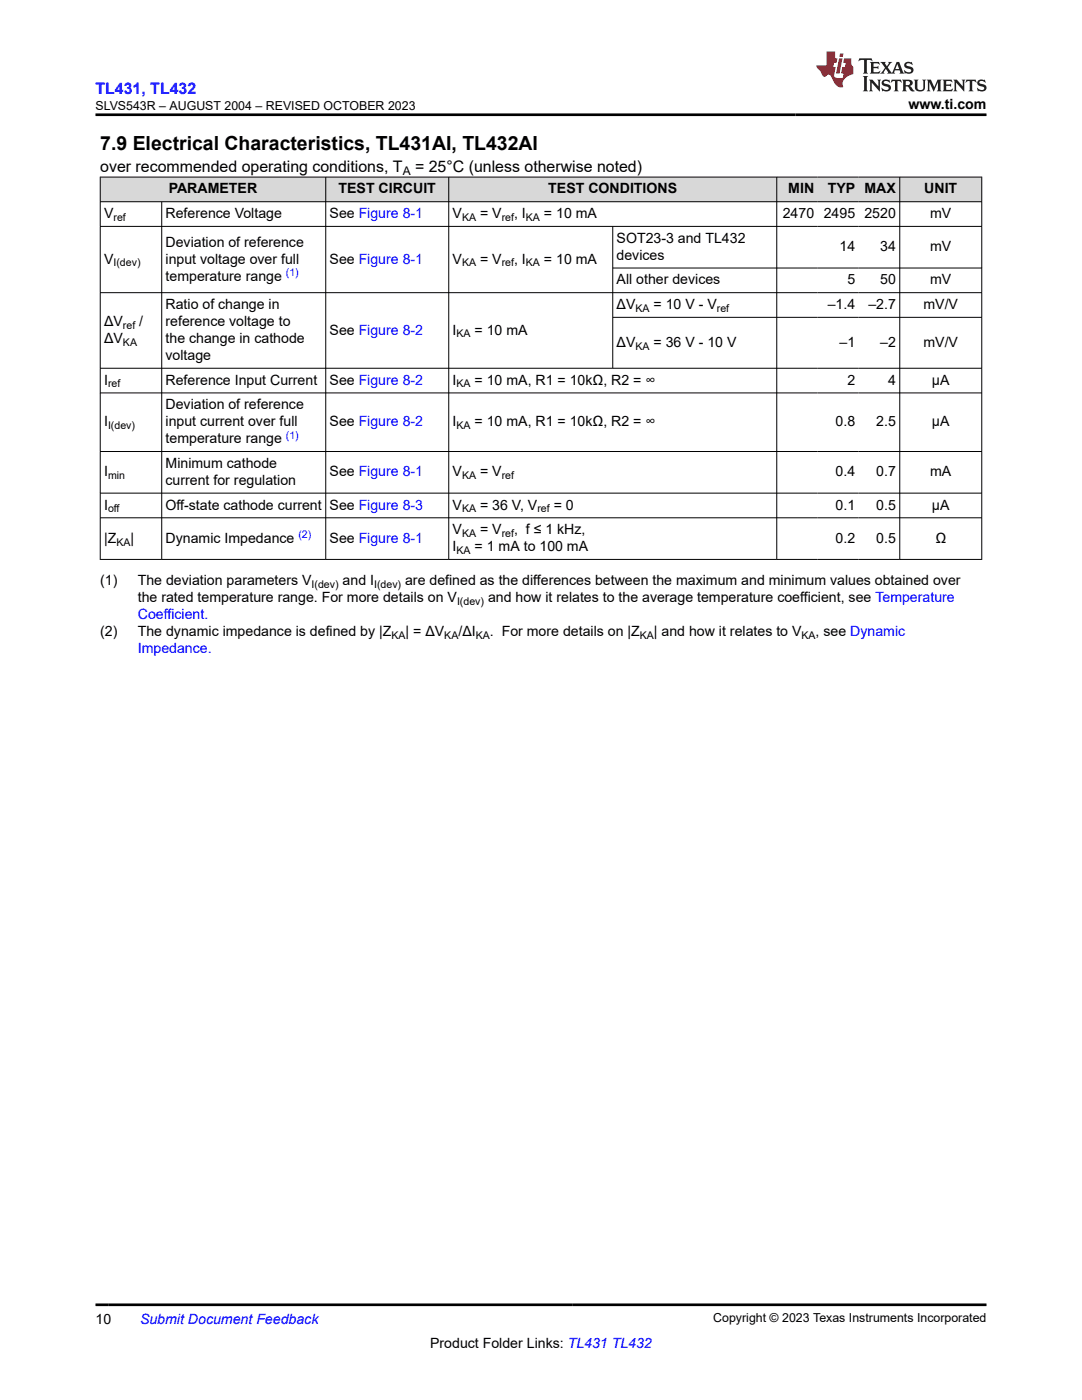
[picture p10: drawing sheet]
<svg xmlns="http://www.w3.org/2000/svg" width="216mm" height="279mm" viewBox="0 0 216 279" stroke-linecap="round" stroke-linejoin="round" font-family="sans-serif">
<defs><g id="words">
<text font-size="3.9" x="20" y="29.9">7.9 Electrical Characteristics, TL431AI, TL432AI</text>
<text font-size="3.2" fill="#00f" x="19" y="18.7">TL431, TL432</text>
<g font-size="3.2">
<text x="20" y="34.3">over recommended operating conditions, T</text>
<text x="82.8" y="34.3">= 25°C (unless otherwise noted)</text>
</g>
<g font-size="2.8">
<text x="181.3" y="21.8">www.ti.com</text>
<text x="33.7" y="38.6">PARAMETER</text>
<text x="67.5" y="38.6">TEST CIRCUIT</text>
<text x="109.4" y="38.6">TEST CONDITIONS</text>
<text x="157.3" y="38.6">MIN</text>
<text x="165.2" y="38.6">TYP</text>
<text x="172.5" y="38.6">MAX</text>
<text x="184.4" y="38.6">UNIT</text>
<text x="20.8" y="43.5">V</text>
<text x="33" y="43.5">Reference Voltage</text>
<text x="65.8" y="43.5">See Figure 8-1</text>
<text x="90.3" y="43.5">V</text>
<text x="95.8" y="43.5">= V</text>
<text x="102.6" y="43.5">, I</text>
<text x="108.5" y="43.5">= 10 mA</text>
<text x="156.2" y="43.5">2470</text>
<text x="164.4" y="43.5">2495</text>
<text x="172.5" y="43.5">2520</text>
<text x="185.6" y="43.5">mV</text>
<text x="20.8" y="52.6">V</text>
<text x="33" y="49.2">Deviation of reference</text>
<text x="33" y="52.6">input voltage over full</text>
<text x="65.8" y="52.6">See Figure 8-1</text>
<text x="90.3" y="52.6">V</text>
<text x="95.8" y="52.6">= V</text>
<text x="102.6" y="52.6">, I</text>
<text x="108.5" y="52.6">= 10 mA</text>
<text x="123" y="48.5">SOT23-3 and TL432</text>
<text x="123" y="51.8">devices</text>
<text x="167.5" y="50.1">14</text>
<text x="175.6" y="50.1">34</text>
<text x="185.6" y="50.1">mV</text>
<text x="33" y="56">temperature range</text>
<text x="123" y="56.8">All other devices</text>
<text x="169.1" y="56.8">5</text>
<text x="175.6" y="56.8">50</text>
<text x="185.6" y="56.8">mV</text>
<text x="20.8" y="65.1">ΔV</text>
<text x="27.8" y="65.1">/</text>
<text x="33" y="61.7">Ratio of change in</text>
<text x="33" y="65.1">reference voltage to</text>
<text x="123" y="61.7">ΔV</text>
<text x="130.4" y="61.7">= 10 V - V</text>
<text x="165.2" y="61.7">–1.4</text>
<text x="173.3" y="61.7">–2.7</text>
<text x="184.3" y="61.7">mV/V</text>
<text x="20.8" y="68.5">ΔV</text>
<text x="33" y="68.5">the change in cathode</text>
<text x="33" y="71.8">voltage</text>
<text x="65.8" y="66.8">See Figure 8-2</text>
<text x="90.3" y="66.8">I</text>
<text x="94.7" y="66.8">= 10 mA</text>
<text x="123" y="69.2">ΔV</text>
<text x="130.4" y="69.2">= 36 V - 10 V</text>
<text x="167.5" y="69.2">–1</text>
<text x="175.6" y="69.2">–2</text>
<text x="184.3" y="69.2">mV/V</text>
<text x="20.8" y="76.8">I</text>
<text x="33" y="76.8">Reference Input Current</text>
<text x="65.8" y="76.8">See Figure 8-2</text>
<text x="90.3" y="76.8">I</text>
<text x="94.7" y="76.8">= 10 mA, R1 = 10kΩ, R2 = ∞</text>
<text x="169.1" y="76.8">2</text>
<text x="177.2" y="76.8">4</text>
<text x="186" y="76.8">µA</text>
<text x="33" y="81.7">Deviation of reference</text>
<text x="20.8" y="85.1">I</text>
<text x="33" y="85.1">input current over full</text>
<text x="33" y="88.5">temperature range</text>
<text x="65.8" y="85.1">See Figure 8-2</text>
<text x="90.3" y="85.1">I</text>
<text x="94.7" y="85.1">= 10 mA, R1 = 10kΩ, R2 = ∞</text>
<text x="166.7" y="85.1">0.8</text>
<text x="174.8" y="85.1">2.5</text>
<text x="186" y="85.1">µA</text>
<text x="20.8" y="95.1">I</text>
<text x="33" y="93.4">Minimum cathode</text>
<text x="65.8" y="95.1">See Figure 8-1</text>
<text x="90.3" y="95.1">V</text>
<text x="95.8" y="95.1">= V</text>
<text x="166.7" y="95.1">0.4</text>
<text x="174.8" y="95.1">0.7</text>
<text x="185.6" y="95.1">mA</text>
<text x="20.8" y="101.7">I</text>
<text x="33" y="96.8">current for regulation</text>
<text x="33" y="101.7">Off-state cathode current</text>
<text x="65.8" y="101.7">See Figure 8-3</text>
<text x="90.3" y="101.7">V</text>
<text x="95.8" y="101.7">= 36 V, V</text>
<text x="110.5" y="101.7">= 0</text>
<text x="166.7" y="101.7">0.1</text>
<text x="174.8" y="101.7">0.5</text>
<text x="186" y="101.7">µA</text>
<text x="90.3" y="106.6">V</text>
<text x="95.8" y="106.6">= V</text>
<text x="102.6" y="106.6">, f ≤ 1 kHz,</text>
<text x="20.8" y="108.3">|Z</text>
<text x="26" y="108.3">|</text>
<text x="33" y="108.3">Dynamic Impedance</text>
<text x="65.8" y="108.3">See Figure 8-1</text>
<text x="90.3" y="110">I</text>
<text x="94.7" y="110">= 1 mA to 100 mA</text>
<text x="166.7" y="108.3">0.2</text>
<text x="174.8" y="108.3">0.5</text>
<text x="186.6" y="108.3">Ω</text>
<text x="20" y="116.8">(1)</text>
<text x="27.5" y="116.8">The deviation parameters V</text>
<text x="68.4" y="116.8">and I</text>
<text x="80.8" y="116.8">are defined as the differences between the maximum and minimum values obtained over</text>
<text x="27.5" y="120.2">the rated temperature range. For more details on V</text>
<text x="97.4" y="120.2">and how it relates to the average temperature coefficient, see Temperature</text>
<text x="20" y="127">(2)</text>
<text x="27.5" y="127">The dynamic impedance is defined by |Z</text>
<text x="80.9" y="127">| = ΔV</text>
<text x="91.5" y="127">/ΔI</text>
<text x="97.8" y="127">. For more details on |Z</text>
<text x="130.5" y="127">| and how it relates to V</text>
<text x="162.8" y="127">, see Dynamic</text>
<text x="19" y="264.2">10</text>
<text x="85.8" y="269">Product Folder Links: TL431 TL432</text>
</g>
<g font-size="2.8" fill="#00f">
<text x="27.5" y="123.6">Coefficient.</text>
<text x="27.5" y="130.3">Impedance.</text>
<text x="27.9" y="264.2">Submit Document Feedback</text>
</g>
<g font-size="2.5">
<text x="19.1" y="21.9">SLVS543R – AUGUST 2004 – REVISED OCTOBER 2023</text>
<text x="142.3" y="263.9">Copyright © 2023 Texas Instruments Incorporated</text>
</g>
<text font-size="2.4" x="80.4" y="34.9">A</text>
<g font-size="2.1">
<text x="22.6" y="44.1">ref</text>
<text x="92.2" y="44.1">KA</text>
<text x="100.1" y="44.1">ref</text>
<text x="104.9" y="44.1">KA</text>
<text x="22.6" y="53.2">I(dev)</text>
<text x="92.2" y="53.2">KA</text>
<text x="100.1" y="53.2">ref</text>
<text x="104.9" y="53.2">KA</text>
<text x="24.5" y="65.6">ref</text>
<text x="126.8" y="62.2">KA</text>
<text x="143" y="62.2">ref</text>
<text x="24.5" y="69">KA</text>
<text x="91.1" y="67.3">KA</text>
<text x="126.8" y="69.8">KA</text>
<text x="21.6" y="77.3">ref</text>
<text x="91.1" y="77.3">KA</text>
<text x="21.6" y="85.6">I(dev)</text>
<text x="91.1" y="85.6">KA</text>
<text x="21.6" y="95.6">min</text>
<text x="92.2" y="95.6">KA</text>
<text x="100.1" y="95.6">ref</text>
<text x="21.6" y="102.3">off</text>
<text x="92.2" y="102.3">KA</text>
<text x="92.2" y="107.2">KA</text>
<text x="100.1" y="107.2">ref</text>
<text x="107.2" y="102.3">ref</text>
<text x="23.2" y="108.9">KA</text>
<text x="91.1" y="110.6">KA</text>
<text x="62.2" y="117.4">I(dev)</text>
<text x="74.6" y="117.4">I(dev)</text>
<text x="91.2" y="120.7">I(dev)</text>
<text x="78.1" y="127.5">KA</text>
<text x="88.7" y="127.5">KA</text>
<text x="94.9" y="127.5">KA</text>
<text x="127.7" y="127.5">KA</text>
<text x="159.9" y="127.5">KA</text>
</g>
<g font-size="2.1" fill="#00f">
<text x="57" y="55.1">(1)</text>
<text x="57" y="87.5">(1)</text>
<text x="59.5" y="107.4">(2)</text>
</g>
</g></defs>
<g fill="#d8d8d8">
<path d="M20 35.3h175.9v5h-175.9z" fill-rule="evenodd"/>
<path d="M20.1 35.4h44.8v4.8h-44.8z" fill-rule="evenodd"/>
<path d="M65.1 35.4h24.4v4.8h-24.4z" fill-rule="evenodd"/>
<path d="M89.6 35.4h65.3v4.8h-65.3z" fill-rule="evenodd"/>
<path d="M155.1 35.4h8.1v4.8h-8.1z" fill-rule="evenodd"/>
<path d="M163.2 35.4h8.2v4.8h-8.2z" fill-rule="evenodd"/>
<path d="M171.4 35.4h8.1v4.8h-8.1z" fill-rule="evenodd"/>
<path d="M179.6 35.4h16.2v4.8h-16.2z" fill-rule="evenodd"/>
</g>
<g fill="none" stroke="#000" stroke-width=".2">
<path d="M19.9 35.3h176.1M20 35.3v76.4M65 35.3v76.4M89.5 35.3v76.4M155 35.3v76.4M179.5 35.3v76.4M195.9 35.3v76.4M19.9 40.3h176.1M19.9 45.2h176.1M32.3 40.3v71.4M122.3 45.2v28.4M122.3 53.5h73.7"/>
<path d="M196 58.4h-176.1M19.9 73.5h176.1M19.9 78.4h176.1M122.3 63.3h73.7M19.9 90.1h176.1M19.9 98.4h176.1M19.9 103.3h176.1M19.9 111.6h176.1"/>
</g>
<path d="M171.5 11.6l-.2 .6 .5-.2h.6v.1v2.2l-.2 .4h1l-.2-.4v-2.2v-.1h.5l.5 .2-.1-.6zM173.6 12.4l.2 .3v1.6l-.2 .4h1.9l.1-.6a1.08 1.08 0 0 1-1.3 .2v-.7h.6l.4 .2v-.7l-.4 .2h-.6v-.5l.2-.2a1 1 0 0 1 1 .3l-.1-.5zM175.7 12.4l.9 1.1-1 1.2h.9l-.2-.2 .5-.8 .4 .8-.2 .2h1.6l-.2-.2 .2-.5h.9l.1 .5-.1 .2h.9l-.2-.4-.8-1.9h-.5l-.9 2.1-.9-1.1 .9-1h-.8l.2 .2-.4 .6-.4-.6 .2-.2zM179 12.8l.4 1h-.7zM180.7 12.5a.65 .65 0 0 0-.2 .7 .65 .65 0 0 0 .6 .5l.6 .1 .1 .3a.79 .79 0 0 1-.7 .4 .79 .79 0 0 1-.7-.5l.1 .7 .2-.1a.93 .93 0 0 0 1.1 0 .93 .93 0 0 0 .4-.9 1.46 1.46 0 0 0-1.2-.6l-.1-.3a1.09 1.09 0 0 1 1.2 .2l-.2-.6-.1 .1-.5-.2zM172.2 15.2l.2 .4v2.2l-.2 .4h1l-.2-.4v-2.2l.2-.4zM173.4 15.9l.2 .4v1.5l-.2 .4h.8l-.3-.4 .1-1.3 1.6 1.8v-2l.2-.4h-.7l.1 .2 .1 1.1-1.2-1.3zM176.2 16a.65 .65 0 0 0-.2 .8 .65 .65 0 0 0 .6 .4l.6 .2 .1 .2a.79 .79 0 0 1-.7 .4 .79 .79 0 0 1-.7-.5l.1 .7 .2-.1a.93 .93 0 0 0 1.1 .1 .93 .93 0 0 0 .4-1 1.46 1.46 0 0 0-1.2-.5l-.1-.4a1.09 1.09 0 0 1 1.2 .2l-.1-.6-.2 .1-.5-.1zM177.9 15.9l-.1 .6a.63 .63 0 0 1 .8-.3v1.6l-.3 .4h1l-.2-.4v-1.6a.66 .66 0 0 1 .8 .3l-.1-.6zM180 15.9l.2 .4v1.5l-.2 .4h1l-.2-.2-.1-.7h.5l.1 .2a.79 .79 0 0 0 1.2 .6l-1-.9a.61 .61 0 0 0 .6-.6 .61 .61 0 0 0-.5-.7zM180.8 16.2h.1a.47 .47 0 0 1 .5 .1 .47 .47 0 0 1 .1 .5l-.1 .1-.7 .1zM182.3 15.9l.2 .2a2.27 2.27 0 0 0 .4 2 1.04 1.04 0 0 0 1.7-.7v-1.3l.2-.2h-.8l.2 .4v1.1a.6 .6 0 0 1-.6 .6 .6 .6 0 0 1-.6-.6v-1.1l.3-.4zM184.9 15.9l.2 .4v1.5l-.2 .4h.8l-.3-.4v-1.4l.9 1.9 .9-1.9v1.4l-.3 .4h1l-.2-.4v-1.5l.2-.4h-.8l-.7 1.5-.6-1.5zM188.1 15.9l.2 .4v1.5l-.2 .4h1.9l.1-.6a1.09 1.09 0 0 1-1.3 .2v-.7h.6l.4 .2v-.6l-.4 .2h-.6v-.6l.2-.1a1.01 1.01 0 0 1 1 .3l-.1-.6zM190.2 15.9l.3 .4v1.5l-.3 .4h.8l-.2-.4v-1.3l1.6 1.8v-2l.2-.4h-.7l.2 .2v1.1l-1.2-1.3zM192.8 15.9l-.1 .6a.63 .63 0 0 1 .8-.3v1.6l-.3 .4h1l-.2-.4v-1.6a.66 .66 0 0 1 .8 .3l-.1-.6zM195.2 16a.65 .65 0 0 0-.2 .8 .65 .65 0 0 0 .6 .4l.6 .2 .2 .2a.79 .79 0 0 1-.7 .4 .79 .79 0 0 1-.7-.5l.1 .7 .2-.1a.93 .93 0 0 0 1 .1 .93 .93 0 0 0 .5-1 1.46 1.46 0 0 0-1.3-.5v-.4a1.09 1.09 0 0 1 1.2 .2l-.2-.6-.2 .1-.5-.1z" fill="#231f20"/>
<path d="M164.9 10.3v2.7h-2l.1 .4 .8 1a.95 .95 0 0 0 1 .9 .59 .59 0 0 1 .5-.4 .59 .59 0 0 1 .5 .3l.4 .8a1.59 1.59 0 0 0 2.1 1.4 1.61 1.61 0 0 1 1-2.3l1-.3-.1-1.5a1.59 1.59 0 0 1-.3-1.7h-1.5l-.2 .9h.6l-.2 .9h-.5l-.2 .9v.3l.4 .1-.1 .9h-.7a.73 .73 0 0 1-1-.7l.3-1.5h-.5l.1-.9h.5l.2-.9h-.5v-1.3zM167.4 11.6l-.6 3.1h.7l.6-3.1zM167.6 10.7l-.1 .6h.7l.1-.6z" fill="#ed1c24"/>
<path d="M19 22.9h177.8M19 260.4h177.8" fill="none" stroke="#000" stroke-width=".53"/>
<use href="#words"/>
</svg>
